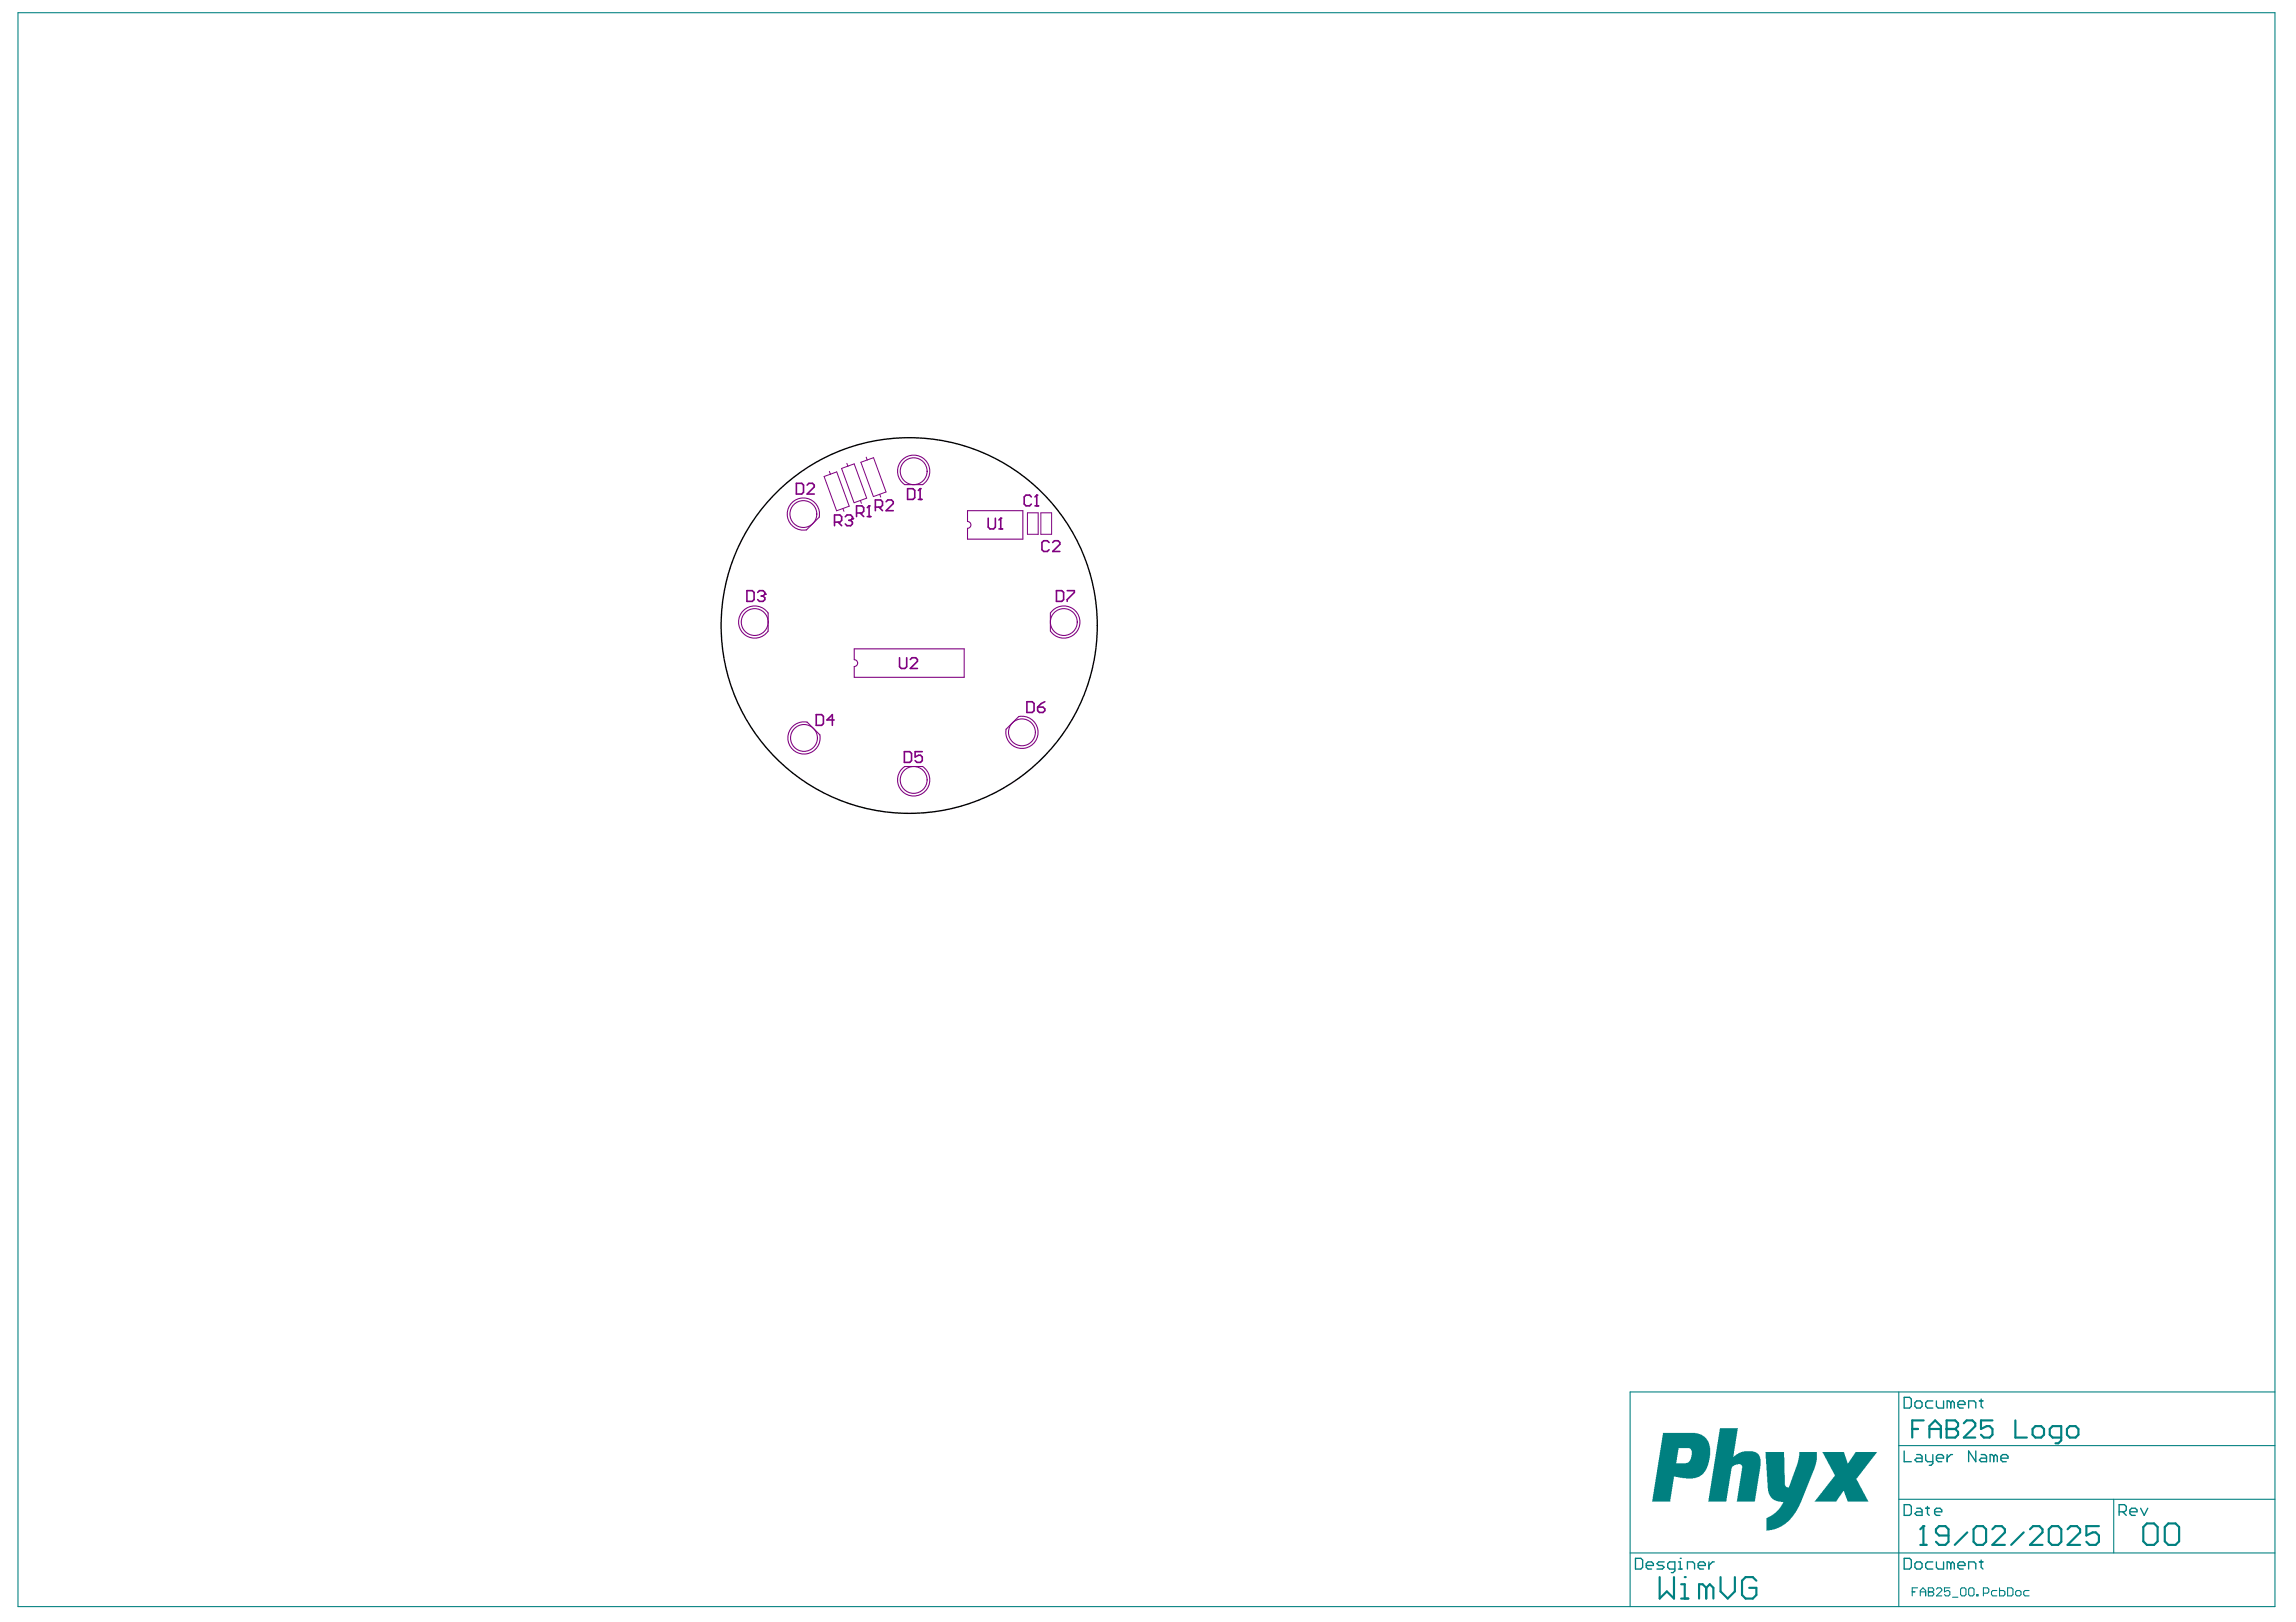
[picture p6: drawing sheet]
<svg xmlns="http://www.w3.org/2000/svg" width="297mm" height="210mm" viewBox="0 0 297 210" stroke-linecap="round" stroke-linejoin="round" font-family="sans-serif">
<path d="M109.6 60l.1 .3M111.4 59.8l1.6-.6 1.6 4.5-1.6 .6zM112.1 59.2l.1 .3M106.6 61.7l1.6-.6 1.7 4.4-1.7 .6zM107.3 61l.1 .4M108.9 60.6l1.6-.6 1.6 4.5-1.6 .6zM109 65.8l.2 .4M111.3 64.8l.1 .3M113.8 64l.1 .3M132.9 66.4h1.4v2.7h-1.4zM134.7 66.4h1.3v2.7h-1.3z" fill="none" stroke="#800080" stroke-width=".13"/>
<g fill="none" stroke="#800080" stroke-width=".14">
<path d="M116.9 59.4a2.08 2.08 0 0 1 3 .3 2.08 2.08 0 0 1-.5 3h-2.4a2.08 2.08 0 0 1-.1-3.3zM99.4 79.3a2.09 2.09 0 0 0-3.1-.4 2.09 2.09 0 0 0 0 3.2 2.09 2.09 0 0 0 3.1-.4M99.4 79.3v2.4M104.3 68.6a2.08 2.08 0 0 1-2.4-1.9 2.08 2.08 0 0 1 2.2-2.3 2.08 2.08 0 0 1 1.9 2.5l-1.7 1.7M125.2 66.1h7.1v3.7h-7.1v-1.4a.44 .44 0 0 0 .4-.5 .44 .44 0 0 0-.4-.4zM135.9 79.3v2.4a2.09 2.09 0 0 0 3.1 .4 2.09 2.09 0 0 0 0-3.2 2.09 2.09 0 0 0-3.1 .4M106.1 95.1l-1.7-1.6a2.09 2.09 0 0 0-2.5 1.9 2.09 2.09 0 0 0 2.2 2.2 2.09 2.09 0 0 0 2-2.5M110.5 84h14.2v3.7h-14.2v-1.4a.44 .44 0 0 0 .5-.5 .44 .44 0 0 0-.5-.4zM116.6 99.6l.4-.4h2.4a2.08 2.08 0 0 1 .5 3 2.08 2.08 0 0 1-3 .3 2.08 2.08 0 0 1-.3-2.9zM131.8 92.7l-1.6 1.7a2.08 2.08 0 0 0 1.9 2.5 2.08 2.08 0 0 0 2.2-2.3 2.08 2.08 0 0 0-2.5-1.9"/>
<circle cx="103.9" cy="66.5" r="1.74"/>
<circle cx="118.2" cy="61" r="1.74"/>
<circle cx="97.6" cy="80.5" r="1.74"/>
<circle cx="104" cy="95.5" r="1.74"/>
<circle cx="132.2" cy="94.8" r="1.74"/>
<circle cx="137.6" cy="80.5" r="1.74"/>
<circle cx="118.2" cy="100.9" r="1.74"/>
</g>
<g fill="none" stroke="#800080" stroke-width=".21">
<path d="M96.6 76.4h.7l.3 .3v.9l-.3 .2h-.7zM98 76.7l.3-.3h.4l.2 .3v.2M98.5 77.1h.2M98.7 77.1l.2 .3v.2l-.2 .2h-.4l-.3-.2M98.9 76.9h.1M98.9 76.9l-.2 .2M103 62.5h.7l.3 .3v.9l-.3 .2h-.7zM104.4 62.8l.2-.3h.5l.2 .3v.2l-.9 .9h.9M108 67.6h.7l.2-.3v-.4l-.2-.3h-.7v1.4M108.4 67.6l.5 .4M109.4 66.9l.2-.3h.4l.3 .3v.2M109.8 67.3h.2"/>
<path d="M110 67.3l.3 .3v.2l-.3 .2h-.4l-.2-.2M110.3 67.1h.1M110.3 67.1l-.3 .2M110.8 66.4h.7l.2-.2v-.5l-.2-.2h-.7v1.4M111.3 66.4l.4 .5M112.2 66.9h.5M112.4 65.5h.1M112.4 65.5l-.2 .2M112.4 65.5v1.4M113.2 65.6h.7l.3-.2v-.5l-.3-.2h-.7v1.4M113.7 65.6l.5 .5M114.6 64.9l.3-.2h.4l.3 .2v.3l-1 .9h1"/>
<path d="M117.4 63.2h.7l.2 .3v.9l-.2 .2h-.7zM118.8 64.6h.5M119 63.2h.1M119 63.2v1.4M119 63.2l-.2 .3M127.8 67.1v1.1l.3 .2h.4l.3-.2v-1.1M129.2 68.4h.5M129.5 67.1h.1M129.5 67.1v1.3M129.5 67.1l-.3 .2M133.4 64.3l-.2-.2h-.5l-.2 .2v.9l.2 .3h.5l.2-.3M133.9 65.5h.5"/>
<path d="M134.1 64.1h.1M134.1 64.1v1.4M134.1 64.1l-.2 .2M135.7 70.2l-.2-.2h-.5l-.2 .2v.9l.2 .3h.5l.2-.3M136.2 70.2l.2-.2h.5l.2 .2v.2l-.9 1h.9M136.7 76.4h.7l.2 .3v.9l-.2 .2h-.7zM138.1 76.4h.9v.3l-.9 .9v.2M105.6 92.5h.7l.2 .2v.9l-.2 .3h-.7zM107.9 93.2h-.9l.7-.7v1.4M116.4 85.1v1.2l.2 .2h.5l.2-.2v-1.2M117 97.3h.7l.2 .2v.9l-.2 .3h-.7zM117.8 85.3l.2-.2h.5l.2 .2v.3l-.9 .9h.9"/>
<path d="M119.3 97.3h-.9v.7l.5-.3h.2l.2 .3v.4l-.2 .3h-.5l-.2-.3M132.9 90.8h.6l.3 .2v1l-.3 .2h-.6zM134.2 91.5h.7l.3 .2v.3l-.3 .2h-.4l-.3-.2zM135.2 90.8l-.5 .2-.5 .5"/>
</g>
<g fill="#008080">
<path d="M222.5 184.8h2.3l-.6 3.7 .8-.5 .6-.2 1.4 .1 .4 .2 .3 .4 .1 .3v.9l-.8 4.6h-2.3l.6-4.1a.58 .58 0 0 0-.1-.7h-.6l-.3 .2a.59 .59 0 0 0-.3 .7l-.7 3.9h-2.3z"/>
<path d="M228.4 187.9h2.4l.1 4.2 .1 .2 .3 .2h.2l1.1-3.1 .2-1v-.5h2.3v1.1l-.4 1.2-1.9 4.6-.7 1.3-1.1 1.1-1 .6-.8 .2-.7 .1v-1.2a.45 .45 0 0 1 .4-.6l.7-.5 .6-.5 .5-.9-.7-.1-.5-.2-.4-.3-.3-.5-.1-.7z"/>
<path d="M235.8 187.9h2.7l.5 1.5 .2-.1 .9-1.4h2.7l-2.5 3.3a.38 .38 0 0 0 .1 .5l1.3 2.6h-2.7l-.5-1.3h-.1l-.8 1.3h-2.9l2.3-2.8 .1-.3a.34 .34 0 0 0 .1-.5z"/>
<path d="M215.1 185.4h4.2l.9 .3 .6 .5 .3 .7 .2 .4-.1 1.4-.2 .9-.3 .7-.3 .4-.5 .4-.9 .2h-.9l-1.6-.2-.4 3.2h-2.4zM217.2 187.4l-.3 2h1.2l.3-.1 .4-.5 .1-.8a.57 .57 0 0 0-.3-.6z"/>
</g>
<g fill="none" stroke="#008080" stroke-width=".14">
<path d="M2.3 1.6h292v206.3h-292zM245.7 187.1h48.6M245.7 194h48.6M245.7 180.1v27.8M273.5 194v7M294.3 180.1h-83.4v27.8M210.9 201h83.4M247.4 206h.3M248.1 205.5h-.7v1M248.4 206h.7M248.4 206.5v-.7l.4-.3 .3 .3v.7M249.5 206h.1"/>
<path d="M249.5 205.5h.5l.2 .2v.1l-.2 .2 .2 .2v.1l-.2 .2h-.5zM249.5 206h.5M250.5 205.7l.2-.2h.3l.2 .2v.1l-.7 .7h.7M252.3 205.5h-.7v.5l.5-.2 .2 .2v.3l-.2 .2h-.4l-.1-.2M252.6 206.7h.7M253.6 205.7l.2-.2h.4l.1 .2v.6l-.1 .2h-.4l-.2-.2zM254.7 205.7l.2-.2h.3l.2 .2v.6l-.2 .2h-.3l-.2-.2zM255.7 206.3h.2v.2h-.2zM256.6 206.2h.5l.2-.2v-.3l-.2-.2h-.5v1M258.3 205.8h-.5l-.2 .2v.3l.2 .2h.5M258.7 205.5v1h.5l.2-.2v-.3l-.2-.2h-.5M259.7 205.5h.5l.2 .2v.6l-.2 .2h-.5z"/>
<path d="M260.8 206l.1-.2h.4l.2 .2v.3l-.2 .2h-.4l-.1-.2zM262.5 205.8h-.5l-.2 .2v.3l.2 .2h.5"/>
</g>
<g fill="none" stroke="#008080" stroke-width=".17">
<path d="M246.3 180.8h.7l.3 .3v.9l-.3 .2h-.7zM246.3 187.8v1.4h1M246.3 194.7h.7l.3 .2v1l-.3 .2h-.7zM247.7 181.5l.3-.2h.4l.3 .2v.5l-.3 .2h-.4l-.3-.2zM248 188.2h.4l.3 .3v.7h-.7l-.3-.3 .3-.2h.7M248 195.2h.4l.3 .2v.7h-.7l-.3-.2 .3-.3h.7M249.1 188.2v.7l.3 .3h.7M249.1 195.2h.5M249.4 194.9v1l.2 .2M250.1 181.3h-.7l-.3 .2v.5l.3 .2h.7M250.1 188.2v1.2l-.3 .2h-.2M250.3 195.6h.9v-.2l-.2-.2h-.5l-.2 .2v.5l.2 .2h.5"/>
<path d="M250.5 181.3v.7l.2 .2h.7v-.9M250.5 188.7h.9v-.2l-.2-.3h-.5l-.2 .3v.4l.2 .3h.5M251.9 188.2v1M252.4 181.5l-.3-.2h-.2v.9M252.4 181.5v.7M252.4 181.5l.2-.2 .2 .2v.7M252.6 188.2h-.2l-.5 .5M253.3 181.8h.9v-.3l-.2-.2h-.5l-.2 .2v.5l.2 .2h.5M254.7 182.2v-.9h.7l.2 .2v.7M255.6 187.8v1.4l-.9-1.4v1.4M256.1 181.3h.4M256.3 188.2h.5l.2 .3v.7h-.7l-.2-.3 .2-.2h.7"/>
<path d="M256.3 181.1v.9l.2 .2M257.9 188.5l-.2-.3h-.2v1M257.9 188.5v.7M257.9 188.5l.3-.3 .2 .3v.7M258.9 188.7h.9v-.2l-.2-.3h-.5l-.2 .3v.4l.2 .3h.5M274.2 195.6h.7l.2-.2v-.5l-.2-.2h-.7v1.4M274.6 195.6l.5 .5M275.5 195.6h1v-.2l-.3-.2h-.4l-.3 .2v.5l.3 .2h.4M276.9 195.2l.5 .9 .5-.9M211.6 201.7h.7l.2 .2v.9l-.2 .3h-.7zM213 202.6h.9v-.2l-.2-.3h-.5l-.2 .3v.4l.2 .3h.5M215.3 202.1h-.7l-.2 .3 .2 .2h.5l.2 .2-.2 .3h-.7"/>
<path d="M216.7 203.1h-.7l-.2-.3v-.4l.2-.3h.7v1.2l-.2 .2h-.3M217.1 203.1h.5M217.1 202.1h.3v1M217.4 201.7h.1M218.3 203.1v-1h.7l.2 .3v.7M219.7 202.6h.9v-.2l-.2-.3h-.5l-.2 .3v.4l.2 .3h.5M221.1 202.1v1M221.8 202.1h-.3l-.4 .5M246.3 201.7h.7l.3 .2v.9l-.3 .3h-.7zM247.7 202.4l.3-.3h.4l.3 .3v.4l-.3 .3h-.4l-.3-.3zM250.1 202.1h-.7l-.3 .3v.4l.3 .3h.7M250.5 202.1v.7l.2 .3h.7v-1"/>
<path d="M252.4 202.4l-.3-.3h-.2v1M252.4 202.4v.7M252.4 202.4l.2-.3 .2 .3v.7M253.3 202.6h.9v-.2l-.2-.3h-.5l-.2 .3v.4l.2 .3h.5M254.7 203.1v-1h.7l.2 .3v.7M256.1 202.1h.4M256.3 201.9v.9l.2 .3"/>
</g>
<g fill="none" stroke="#008080" stroke-width=".28">
<path d="M247.4 184.9h.7M248.4 199.9h.8M248.8 197.5h.1M248.8 197.5v2.4M248.8 197.5l-.4 .4M248.9 183.8h-1.5v2.2M249.6 184.9h1.5M249.6 186v-1.4l.8-.8 .7 .8v1.4M251.8 184.9h.1M251.8 183.8h1.1l.4 .4v.4l-.4 .3 .4 .4v.4l-.4 .3h-1.1zM251.8 184.9h1.1M252.1 198.7h-1.2l-.4-.4v-.4l.4-.4h.8l.4 .4v1.6l-.4 .4h-.8l-.4-.4"/>
<path d="M254.1 184.2l.3-.4h.8l.3 .4v.4l-1.4 1.4h1.4M254.5 198.3l-1.6 1.6M255.3 197.9l.4-.4h.8l.4 .4v1.6l-.4 .4h-.8l-.4-.4zM257.8 197.9l.4-.4h.8l.4 .4v.4l-1.6 1.6h1.6M257.8 183.8h-1.5v1.1l.7-.3h.4l.4 .3v.8l-.4 .3h-.7l-.4-.3M260.7 183.8v2.2h1.5M261.8 198.3l-1.6 1.6M262.6 197.9l.4-.4h.8l.4 .4v.4l-1.6 1.6h1.6M263 184.9l.3-.3h.8l.3 .3v.8l-.3 .3h-.8l-.3-.3zM265.1 197.9l.4-.4h.8l.4 .4v1.6l-.4 .4h-.8l-.4-.4zM266.7 186h-1.1l-.4-.3v-.8l.4-.3h1.1v1.8l-.4 .4h-.4M267.4 184.9l.4-.3h.7l.4 .3v.8l-.4 .3h-.7l-.4-.3z"/>
<path d="M267.5 197.9l.4-.4h.8l.4 .4v.4l-1.6 1.6h1.6M271.5 197.5h-1.6v1.2l.8-.4h.4l.4 .4v.8l-.4 .4h-.8l-.4-.4M277.3 197.6l.4-.5h1l.4 .5v1.9l-.4 .4h-1l-.4-.4zM280.1 197.6l.4-.5h1l.4 .5v1.9l-.4 .4h-1l-.4-.4zM214.7 204.1v2.8l.9-1 1 1v-2.8M217.5 206.9h.9M217.5 205h.5v1.9M218 204.1h.1M220.7 205.5l-.4-.5h-.5v1.9M220.7 205.5v1.4M220.7 205.5l.5-.5 .5 .5v1.4M222.6 204.1v1.8l.9 1 .9-1v-1.8"/>
<path d="M227.2 204.6l-.4-.5h-1l-.4 .5v1.8l.4 .5h1l.4-.5v-.9h-.9"/>
</g>
<circle cx="117.6" cy="81" r="24.3" fill="none" stroke="#000" stroke-width=".18"/>
</svg>
